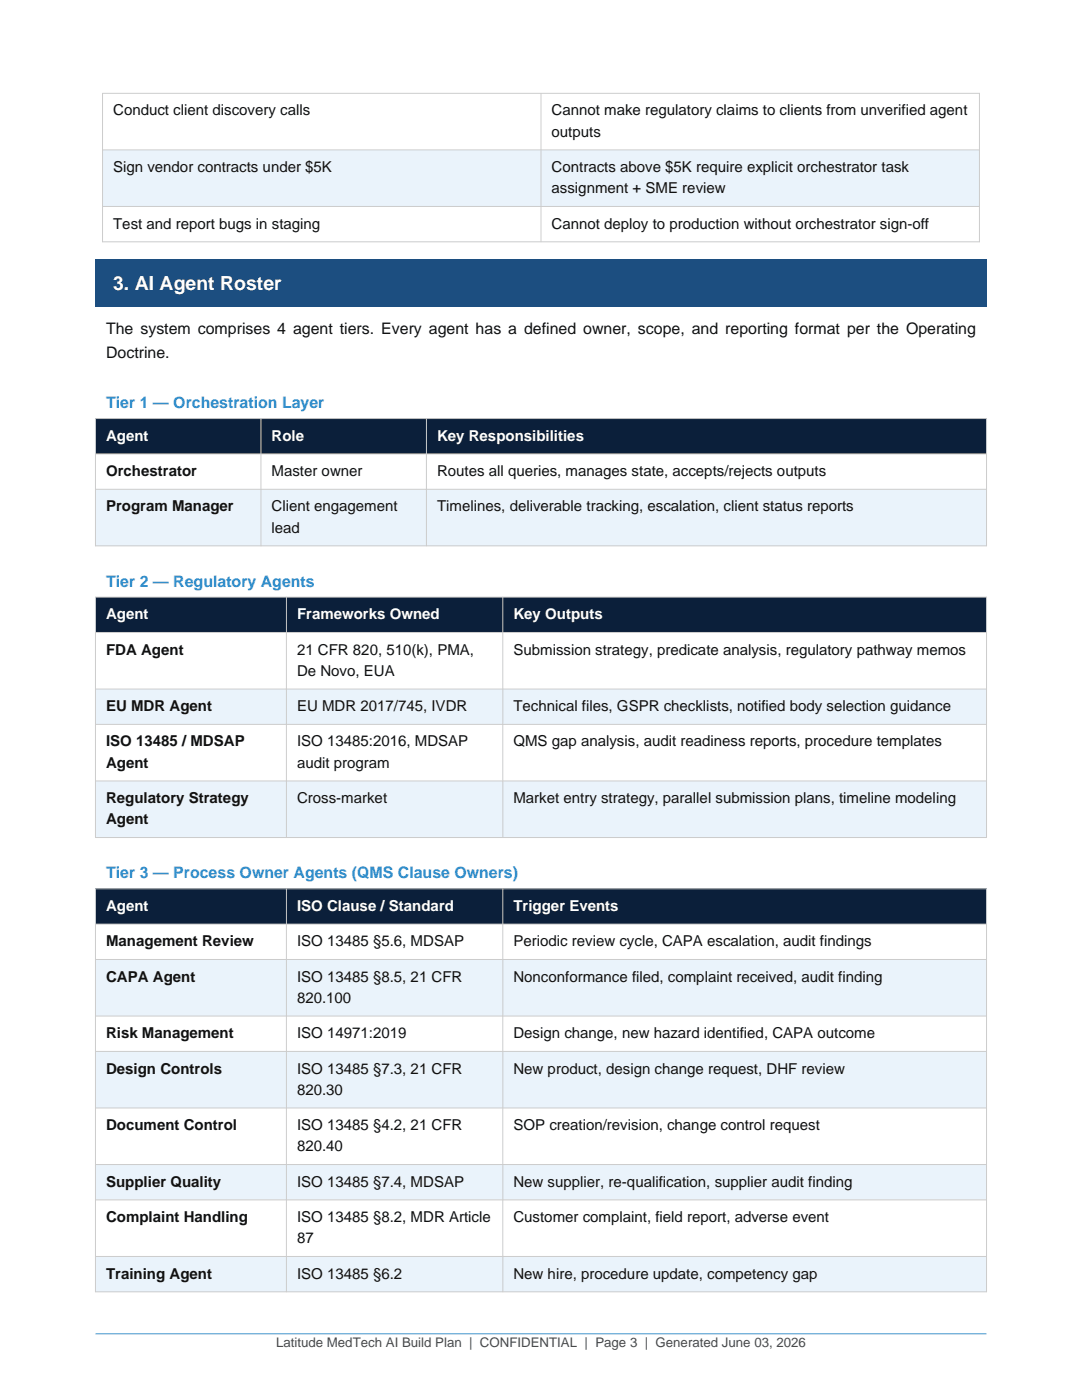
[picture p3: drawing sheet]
<svg xmlns="http://www.w3.org/2000/svg" width="216mm" height="279mm" viewBox="0 0 216 279" stroke-linecap="round" stroke-linejoin="round" font-family="sans-serif">
<defs><g id="words">
<text font-size="3.9" fill="#fff" x="22.6" y="57.8">3. AI Agent Roster</text>
<g font-size="3.2" fill="#111">
<text x="21.2" y="66.6">The system comprises 4 agent tiers. Every agent has a defined owner, scope, and reporting format per the Operating</text>
<text x="21.2" y="71.4">Doctrine.</text>
</g>
<g font-size="3.2" fill="#2d8cca">
<text x="21.2" y="81.4">Tier 1 — Orchestration Layer</text>
<text x="21.2" y="117.1">Tier 2 — Regulatory Agents</text>
<text x="21.2" y="175.3">Tier 3 — Process Owner Agents (QMS Clause Owners)</text>
</g>
<g font-size="3" fill="#111">
<text x="22.6" y="23">Conduct client discovery calls</text>
<text x="110.1" y="23">Cannot make regulatory claims to clients from unverified agent</text>
<text x="110.1" y="27.3">outputs</text>
<text x="22.6" y="34.3">Sign vendor contracts under $5K</text>
<text x="110.1" y="34.3">Contracts above $5K require explicit orchestrator task</text>
<text x="110.1" y="38.6">assignment + SME review</text>
<text x="22.6" y="45.6">Test and report bugs in staging</text>
<text x="110.1" y="45.6">Cannot deploy to production without orchestrator sign-off</text>
<text x="21.2" y="95">Orchestrator</text>
<text x="54.2" y="95">Master owner</text>
<text x="87.2" y="95">Routes all queries, manages state, accepts/rejects outputs</text>
<text x="21.2" y="102.1">Program Manager</text>
<text x="54.2" y="102.1">Client engagement</text>
<text x="54.2" y="106.3">lead</text>
<text x="87.2" y="102.1">Timelines, deliverable tracking, escalation, client status reports</text>
<text x="21.2" y="130.6">FDA Agent</text>
<text x="59.3" y="130.6">21 CFR 820, 510(k), PMA,</text>
<text x="102.4" y="130.6">Submission strategy, predicate analysis, regulatory pathway memos</text>
<text x="59.3" y="134.9">De Novo, EUA</text>
<text x="21.2" y="141.9">EU MDR Agent</text>
<text x="59.3" y="141.9">EU MDR 2017/745, IVDR</text>
<text x="102.4" y="141.9">Technical files, GSPR checklists, notified body selection guidance</text>
<text x="21.2" y="149">ISO 13485 / MDSAP</text>
<text x="59.3" y="149">ISO 13485:2016, MDSAP</text>
<text x="102.4" y="149">QMS gap analysis, audit readiness reports, procedure templates</text>
<text x="21.2" y="153.2">Agent</text>
<text x="59.3" y="153.2">audit program</text>
<text x="21.2" y="160.3">Regulatory Strategy</text>
<text x="59.3" y="160.3">Cross-market</text>
<text x="102.4" y="160.3">Market entry strategy, parallel submission plans, timeline modeling</text>
<text x="21.2" y="164.5">Agent</text>
<text x="21.2" y="188.8">Management Review</text>
<text x="59.3" y="188.8">ISO 13485 §5.6, MDSAP</text>
<text x="102.4" y="188.8">Periodic review cycle, CAPA escalation, audit findings</text>
<text x="21.2" y="195.9">CAPA Agent</text>
<text x="59.3" y="195.9">ISO 13485 §8.5, 21 CFR</text>
<text x="102.4" y="195.9">Nonconformance filed, complaint received, audit finding</text>
<text x="59.3" y="200.1">820.100</text>
<text x="21.2" y="207.2">Risk Management</text>
<text x="59.3" y="207.2">ISO 14971:2019</text>
<text x="102.4" y="207.2">Design change, new hazard identified, CAPA outcome</text>
<text x="21.2" y="214.2">Design Controls</text>
<text x="59.3" y="214.2">ISO 13485 §7.3, 21 CFR</text>
<text x="102.4" y="214.2">New product, design change request, DHF review</text>
<text x="59.3" y="218.5">820.30</text>
<text x="21.2" y="225.5">Document Control</text>
<text x="59.3" y="225.5">ISO 13485 §4.2, 21 CFR</text>
<text x="102.4" y="225.5">SOP creation/revision, change control request</text>
<text x="59.3" y="229.8">820.40</text>
<text x="21.2" y="236.8">Supplier Quality</text>
<text x="59.3" y="236.8">ISO 13485 §7.4, MDSAP</text>
<text x="102.4" y="236.8">New supplier, re-qualification, supplier audit finding</text>
<text x="21.2" y="243.9">Complaint Handling</text>
<text x="59.3" y="243.9">ISO 13485 §8.2, MDR Article</text>
<text x="102.4" y="243.9">Customer complaint, field report, adverse event</text>
<text x="59.3" y="248.1">87</text>
<text x="21.2" y="255.2">Training Agent</text>
<text x="59.3" y="255.2">ISO 13485 §6.2</text>
<text x="102.4" y="255.2">New hire, procedure update, competency gap</text>
</g>
<g font-size="3" fill="#fff">
<text x="21.2" y="87.9">Agent</text>
<text x="54.2" y="87.9">Role</text>
<text x="87.2" y="87.9">Key Responsibilities</text>
<text x="21.2" y="123.6">Agent</text>
<text x="59.3" y="123.6">Frameworks Owned</text>
<text x="102.4" y="123.6">Key Outputs</text>
<text x="21.2" y="181.8">Agent</text>
<text x="59.3" y="181.8">ISO Clause / Standard</text>
<text x="102.4" y="181.8">Trigger Events</text>
</g>
<text font-size="2.6" fill="#4a4a4a" x="55.1" y="268.7">Latitude MedTech AI Build Plan | CONFIDENTIAL | Page 3 | Generated June 03, 2026</text>
</g></defs>
<path d="M19 266.2h177.8" fill="none" stroke="#2d8cca" stroke-width=".2"/>
<path d="M20.5 18.6h174.9v11.3h-174.9z" fill-rule="evenodd" fill="#fff"/>
<path d="M20.5 29.9h174.9v11.3h-174.9z" fill-rule="evenodd" fill="#eaf3fb"/>
<path d="M20.5 41.2h174.9v7.1h-174.9z" fill-rule="evenodd" fill="#fff"/>
<path d="M20.5 18.6h174.9v29.7h-174.9zM107.9 18.6v29.7M20.5 29.9h174.9M20.5 41.2h174.9" fill="none" stroke="#ccc" stroke-width=".2"/>
<path d="M19 51.8h177.8v9.5h-177.8z" fill-rule="evenodd" fill="#1c4e80"/>
<path d="M19 83.5h177.8v7.1h-177.8z" fill-rule="evenodd" fill="#0b1f3a"/>
<path d="M19 90.6h177.8v7h-177.8z" fill-rule="evenodd" fill="#fff"/>
<path d="M19 97.6h177.8v11.3h-177.8z" fill-rule="evenodd" fill="#eaf3fb"/>
<path d="M19 83.5h177.8v25.4h-177.8zM19 90.6h177.8M19 97.6h177.8M52.1 83.5v25.4M85.1 83.5v25.4" fill="none" stroke="#ccc" stroke-width=".2"/>
<path d="M19 119.2h177.8v7h-177.8z" fill-rule="evenodd" fill="#0b1f3a"/>
<path d="M19 126.2h177.8v11.3h-177.8z" fill-rule="evenodd" fill="#fff"/>
<path d="M19 137.5h177.8v7.1h-177.8z" fill-rule="evenodd" fill="#eaf3fb"/>
<path d="M19 144.6h177.8v11.3h-177.8z" fill-rule="evenodd" fill="#fff"/>
<path d="M19 155.9h177.8v11.2h-177.8z" fill-rule="evenodd" fill="#eaf3fb"/>
<path d="M19 119.2h177.8v47.9h-177.8zM57.1 119.2v47.9M100.3 119.2v47.9M19 126.2h177.8M19 137.5h177.8M19 144.6h177.8M19 155.9h177.8" fill="none" stroke="#ccc" stroke-width=".2"/>
<path d="M19 177.4h177.8v7h-177.8z" fill-rule="evenodd" fill="#0b1f3a"/>
<path d="M19 184.4h177.8v7.1h-177.8z" fill-rule="evenodd" fill="#fff"/>
<path d="M19 191.5h177.8v11.3h-177.8z" fill-rule="evenodd" fill="#eaf3fb"/>
<path d="M19 202.8h177.8v7h-177.8z" fill-rule="evenodd" fill="#fff"/>
<path d="M19 209.8h177.8v11.3h-177.8z" fill-rule="evenodd" fill="#eaf3fb"/>
<path d="M19 221.1h177.8v11.3h-177.8z" fill-rule="evenodd" fill="#fff"/>
<path d="M19 232.4h177.8v7.1h-177.8z" fill-rule="evenodd" fill="#eaf3fb"/>
<path d="M19 239.5h177.8v11.3h-177.8z" fill-rule="evenodd" fill="#fff"/>
<path d="M19 250.8h177.8v7h-177.8z" fill-rule="evenodd" fill="#eaf3fb"/>
<path d="M19 177.4h177.8v80.4h-177.8zM57.1 177.4v80.4M100.3 177.4v80.4M19 184.4h177.8M19 191.5h177.8M19 202.8h177.8M19 209.8h177.8M19 221.1h177.8M19 232.4h177.8M19 239.5h177.8M19 250.8h177.8" fill="none" stroke="#ccc" stroke-width=".2"/>
<use href="#words"/>
</svg>
